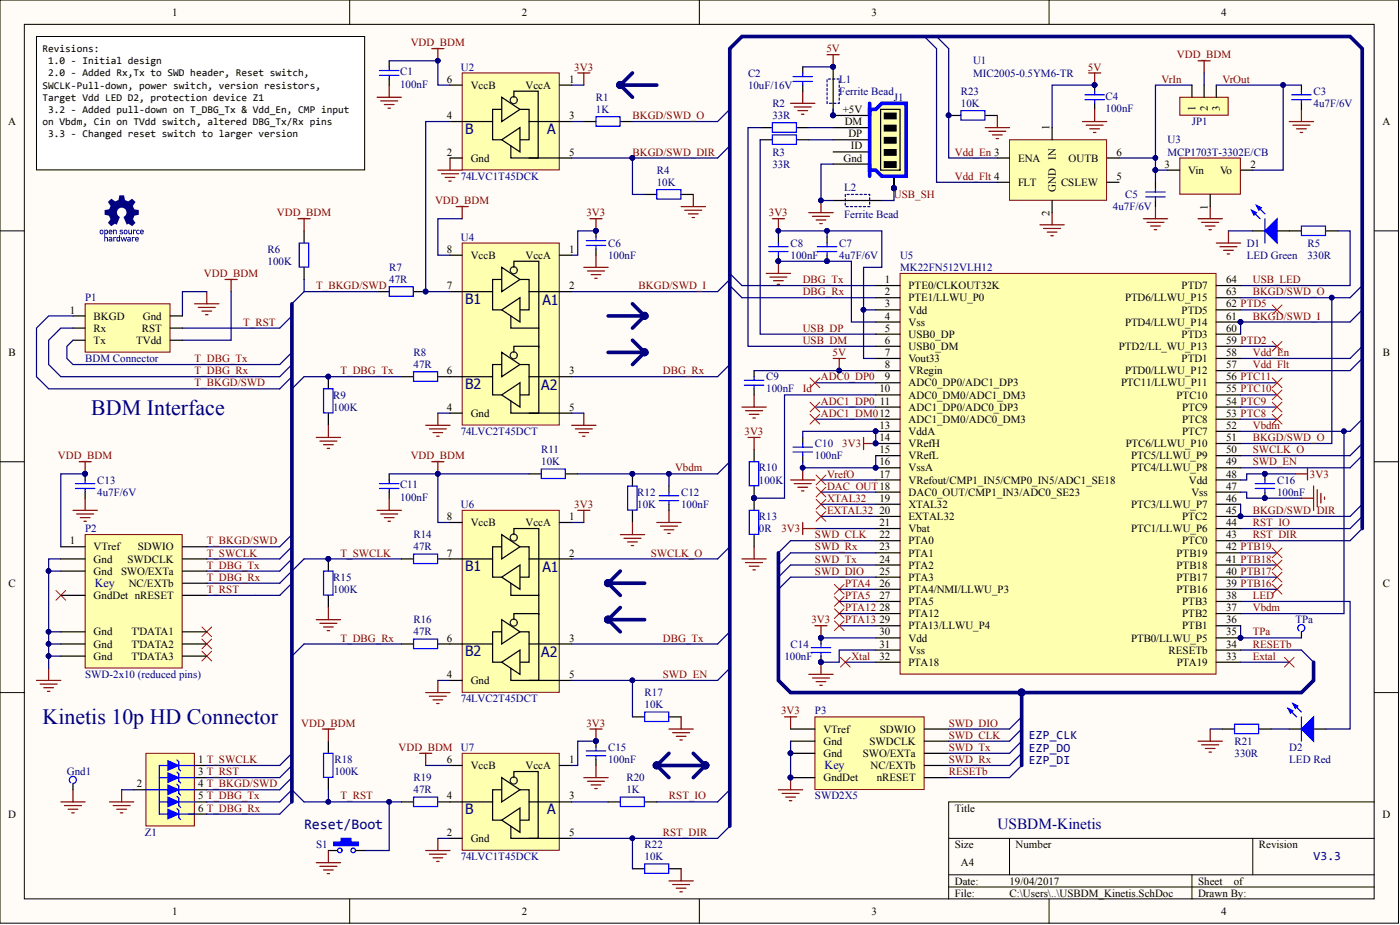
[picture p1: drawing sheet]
<svg xmlns="http://www.w3.org/2000/svg" width="292mm" height="193mm" viewBox="0 0 292 193" stroke-linecap="round" stroke-linejoin="round" font-family="sans-serif">
<defs><g id="words">
<text font-size="17" fill="#000080" x="20.8" y="53.8">O</text>
<g font-size="4.6" fill="#000080">
<text x="19" y="86.5">BDM Interface</text>
<text x="8.9" y="151.1">Kinetis 10p HD Connector</text>
</g>
<text font-size="3.2" fill="#000080" x="208.1" y="173">USBDM-Kinetis</text>
<g font-size="3" fill="#000080">
<text x="97.1" y="27.9">B</text>
<text x="114.2" y="27.9">A</text>
<text x="97.1" y="63.4">B1</text>
<text x="113.2" y="63.5">A1</text>
<text x="97.1" y="81.2">B2</text>
<text x="112.9" y="81.3">A2</text>
<text x="97.1" y="119.2">B1</text>
<text x="113.2" y="119.3">A1</text>
<text x="97.1" y="136.9">B2</text>
<text x="112.9" y="137">A2</text>
<text x="63.4" y="172.9">Reset/Boot</text>
<text x="97.1" y="169.9">B</text>
<text x="114.2" y="169.9">A</text>
</g>
<g font-size="2.6" fill="#000080">
<text x="214.7" y="154.2">EZP_CLK</text>
<text x="214.7" y="159.3">EZP_DI</text>
<text x="214.7" y="156.8">EZP_DO</text>
<text x="274.1" y="179.3">V3.3</text>
</g>
<g font-size="2.5" fill="#000080">
<text x="19.8" y="122.4">Key</text>
<text x="172.1" y="160.4">Key</text>
</g>
<g font-size="2.3">
<text x="35.9" y="3.3">1</text>
<text x="108.9" y="3.3">2</text>
<text x="181.8" y="3.3">3</text>
<text x="254.8" y="3.3">4</text>
<text x="93.3" y="17.2">6</text>
<text x="118.8" y="17.2">1</text>
<text x="98.2" y="18.5">VccB</text>
<text x="109.6" y="18.5">VccA</text>
<text x="175.8" y="23.6">+5V</text>
<text x="249.5" y="23.2" transform="rotate(-90 249.5 23.2)">1</text>
<text x="252" y="23.2" transform="rotate(-90 252 23.2)">2</text>
<text x="254.5" y="23.2" transform="rotate(-90 254.5 23.2)">3</text>
<text x="1.7" y="26.1">A</text>
<text x="93.3" y="24.8">4</text>
<text x="118.8" y="24.8">3</text>
<text x="176.2" y="26.1">DM</text>
<text x="177" y="28.7">DP</text>
<text x="219" y="27.1" transform="rotate(-90 219 27.1)">1</text>
<text x="288.5" y="26.1">A</text>
<text x="93.3" y="32.5">2</text>
<text x="98.2" y="33.7">Gnd</text>
<text x="118.8" y="32.5">5</text>
<text x="176" y="33.7">Gnd</text>
<text x="177.5" y="31.2">ID</text>
<text x="212.4" y="33.7">ENA</text>
<text x="220.3" y="33.3" transform="rotate(-90 220.3 33.3)">IN</text>
<text x="222.9" y="33.7">OUTB</text>
<text x="233" y="32.5">6</text>
<text x="243" y="35">3</text>
<text x="260.9" y="35">2</text>
<text x="212.4" y="38.8">FLT</text>
<text x="220.3" y="40.1" transform="rotate(-90 220.3 40.1)">GND</text>
<text x="221.4" y="38.8">CSLEW</text>
<text x="233" y="37.5">5</text>
<text x="247.9" y="36.3">Vin</text>
<text x="254.6" y="36.3">Vo</text>
<text x="219" y="45" transform="rotate(-90 219 45)">2</text>
<text x="252" y="43.7" transform="rotate(-90 252 43.7)">1</text>
<text x="93.3" y="52.7">8</text>
<text x="98.2" y="54">VccB</text>
<text x="109.6" y="54">VccA</text>
<text x="118.8" y="52.7">1</text>
<text x="184.6" y="59.1">1</text>
<text x="255.8" y="59.1">64</text>
<text x="14.6" y="65.4">1</text>
<text x="93.3" y="60.3">7</text>
<text x="118.8" y="60.3">2</text>
<text x="184.6" y="61.6">2</text>
<text x="184.6" y="64.1">3</text>
<text x="189.6" y="60.3">PTE0/CLKOUT32K</text>
<text x="189.6" y="62.9">PTE1/LLWU_P0</text>
<text x="189.6" y="65.4">Vdd</text>
<text x="234.7" y="62.9">PTD6/LLWU_P15</text>
<text x="246.5" y="65.4">PTD5</text>
<text x="246.5" y="60.3">PTD7</text>
<text x="255.8" y="64.1">62 PTD5</text>
<text x="255.8" y="61.6">63</text>
<text x="19.5" y="66.7">BKGD</text>
<text x="19.5" y="69.2">Rx</text>
<text x="19.5" y="71.7">Tx</text>
<text x="28.4" y="71.7">TVdd</text>
<text x="29.6" y="69.2">RST</text>
<text x="29.8" y="66.7">Gnd</text>
<text x="184.6" y="66.7">4</text>
<text x="184.6" y="69.2">5</text>
<text x="184.6" y="71.7">6</text>
<text x="189.6" y="67.9">Vss</text>
<text x="189.6" y="70.5">USB0_DP</text>
<text x="234.7" y="67.9">PTD4/LLWU_P14</text>
<text x="246.5" y="70.5">PTD3</text>
<text x="255.8" y="71.7">59 PTD2</text>
<text x="255.8" y="69.2">60</text>
<text x="255.8" y="66.7">61</text>
<text x="1.8" y="74.3">B</text>
<text x="184.6" y="74.3">7</text>
<text x="184.6" y="76.8">8</text>
<text x="189.6" y="73">USB0_DM</text>
<text x="189.6" y="75.5">Vout33</text>
<text x="233.4" y="73">PTD2/LL_WU_P13</text>
<text x="246.5" y="75.5">PTD1</text>
<text x="255.8" y="76.8">57</text>
<text x="255.8" y="74.3">58</text>
<text x="288.5" y="74.3">B</text>
<text x="93.3" y="78.1">6</text>
<text x="118.8" y="78.1">3</text>
<text x="183.5" y="81.9">10</text>
<text x="184.6" y="79.3">9</text>
<text x="189.6" y="78.1">VRegin</text>
<text x="189.6" y="80.6">ADC0_DP0/ADC1_DP3</text>
<text x="189.6" y="83.1">ADC0_DM0/ADC1_DM3</text>
<text x="233.9" y="80.6">PTC11/LLWU_P11</text>
<text x="234.7" y="78.1">PTD0/LLWU_P12</text>
<text x="245.5" y="83.1">PTC10</text>
<text x="255.8" y="81.9">55 PTC10</text>
<text x="255.8" y="79.3">56 PTC11</text>
<text x="93.3" y="85.7">4</text>
<text x="98.2" y="86.9">Gnd</text>
<text x="118.8" y="85.7">5</text>
<text x="183.5" y="89.5">13</text>
<text x="183.6" y="84.4">11</text>
<text x="189.6" y="85.7">ADC1_DP0/ADC0_DP3</text>
<text x="189.6" y="88.2">ADC1_DM0/ADC0_DM3</text>
<text x="246.7" y="88.2">PTC8</text>
<text x="246.7" y="85.7">PTC9</text>
<text x="255.8" y="89.5">52</text>
<text x="255.8" y="86.9">53 PTC8</text>
<text x="255.8" y="84.4">54 PTC9</text>
<text x="183.5" y="92">14</text>
<text x="183.5" y="94.6">15</text>
<text x="189.6" y="90.7">VddA</text>
<text x="189.6" y="93.3">VRefH</text>
<text x="189.6" y="95.8">VRefL</text>
<text x="234.9" y="93.3">PTC6/LLWU_P10</text>
<text x="236" y="95.8">PTC5/LLWU_P9</text>
<text x="246.7" y="90.7">PTC7</text>
<text x="255.8" y="94.6">50</text>
<text x="255.8" y="92">51</text>
<text x="183.5" y="97.1">16</text>
<text x="183.5" y="99.6">17</text>
<text x="189.6" y="98.4">VssA</text>
<text x="189.6" y="100.9">VRefout/CMP1_IN5/CMP0_IN5/ADC1_SE18</text>
<text x="236" y="98.4">PTC4/LLWU_P8</text>
<text x="248.1" y="100.9">Vdd</text>
<text x="255.8" y="99.6">48</text>
<text x="255.8" y="97.1">49</text>
<text x="183.5" y="104.7">19</text>
<text x="183.5" y="107.2">20</text>
<text x="189.6" y="103.4">DAC0_OUT/CMP1_IN3/ADC0_SE23</text>
<text x="189.6" y="106">XTAL32</text>
<text x="236" y="106">PTC3/LLWU_P7</text>
<text x="248.6" y="103.4">Vss</text>
<text x="255.8" y="107.2">45</text>
<text x="255.8" y="104.7">46</text>
<text x="255.8" y="102.2">47</text>
<text x="14.6" y="113.6">1</text>
<text x="93.3" y="108.5">8</text>
<text x="98.2" y="109.8">VccB</text>
<text x="109.6" y="109.8">VccA</text>
<text x="118.8" y="108.5">1</text>
<text x="183.5" y="109.8">21</text>
<text x="183.5" y="112.3">22</text>
<text x="189.6" y="108.5">EXTAL32</text>
<text x="189.6" y="111">Vbat</text>
<text x="189.6" y="113.6">PTA0</text>
<text x="236" y="111">PTC1/LLWU_P6</text>
<text x="246.7" y="113.6">PTC0</text>
<text x="246.7" y="108.5">PTC2</text>
<text x="255.8" y="112.3">43</text>
<text x="255.8" y="109.8">44</text>
<text x="19.5" y="114.8">VTref</text>
<text x="19.5" y="117.4">Gnd</text>
<text x="19.5" y="119.9">Gnd</text>
<text x="25.3" y="119.9">SWO/EXTa</text>
<text x="26.6" y="117.4">SWDCLK</text>
<text x="28.8" y="114.8">SDWIO</text>
<text x="93.3" y="116.1">7</text>
<text x="118.8" y="116.1">2</text>
<text x="183.5" y="114.8">23</text>
<text x="183.5" y="117.4">24</text>
<text x="183.5" y="119.9">25</text>
<text x="189.6" y="116.1">PTA1</text>
<text x="189.6" y="118.6">PTA2</text>
<text x="245.5" y="118.6">PTB18</text>
<text x="245.5" y="116.1">PTB19</text>
<text x="255.8" y="119.9">40 PTB17</text>
<text x="255.8" y="117.4">41 PTB18</text>
<text x="255.8" y="114.8">42 PTB19</text>
<text x="1.8" y="122.4">C</text>
<text x="19.5" y="125">GndDet nRESET</text>
<text x="26.9" y="122.4">NC/EXTb</text>
<text x="183.5" y="122.4">26</text>
<text x="183.5" y="125">27</text>
<text x="189.6" y="121.2">PTA3</text>
<text x="189.6" y="123.7">PTA4/NMI/LLWU_P3</text>
<text x="245.5" y="123.7">PTB16</text>
<text x="245.5" y="121.2">PTB17</text>
<text x="255.8" y="125">38</text>
<text x="255.8" y="122.4">39 PTB16</text>
<text x="288.5" y="122.4">C</text>
<text x="183.5" y="127.5">28</text>
<text x="183.5" y="130">29</text>
<text x="189.6" y="126.2">PTA5</text>
<text x="189.6" y="128.8">PTA12</text>
<text x="189.6" y="131.3">PTA13/LLWU_P4</text>
<text x="246.7" y="131.3">PTB1</text>
<text x="246.7" y="128.8">PTB2</text>
<text x="246.7" y="126.2">PTB3</text>
<text x="255.8" y="130">36</text>
<text x="255.8" y="127.5">37</text>
<text x="19.5" y="132.6">Gnd</text>
<text x="19.5" y="135.1">Gnd</text>
<text x="19.5" y="137.6">Gnd</text>
<text x="27.4" y="132.6">T'DATA1</text>
<text x="27.4" y="135.1">T'DATA2</text>
<text x="27.4" y="137.6">T'DATA3</text>
<text x="93.3" y="133.8">6</text>
<text x="118.8" y="133.8">3</text>
<text x="183.5" y="132.6">30</text>
<text x="183.5" y="135.1">31</text>
<text x="183.5" y="137.6">32</text>
<text x="189.6" y="133.8">Vdd</text>
<text x="189.6" y="136.4">Vss</text>
<text x="236" y="133.8">PTB0/LLWU_P5</text>
<text x="243.8" y="136.4">RESETb</text>
<text x="255.8" y="137.6">33</text>
<text x="255.8" y="135.1">34</text>
<text x="255.8" y="132.6">35</text>
<text x="93.3" y="141.4">4</text>
<text x="98.2" y="142.7">Gnd</text>
<text x="118.8" y="141.4">5</text>
<text x="189.6" y="138.9">PTA18</text>
<text x="245.6" y="138.9">PTA19</text>
<text x="171.8" y="152.8">VTref</text>
<text x="171.8" y="155.4">Gnd</text>
<text x="181.4" y="155.4">SWDCLK</text>
<text x="183.6" y="152.8">SDWIO</text>
<text x="41.4" y="159.2">1 T_SWCLK</text>
<text x="41.4" y="161.7">3 T_RST</text>
<text x="93.3" y="159.2">6</text>
<text x="98.2" y="160.5">VccB</text>
<text x="109.6" y="160.5">VccA</text>
<text x="118.8" y="159.2">1</text>
<text x="171.8" y="157.9">Gnd</text>
<text x="180" y="157.9">SWO/EXTa</text>
<text x="181.7" y="160.5">NC/EXTb</text>
<text x="28.5" y="164.3">2</text>
<text x="41.4" y="164.3">4 T_BKGD/SWD</text>
<text x="41.4" y="166.8">5 T_DBG_Tx</text>
<text x="93.3" y="166.8">4</text>
<text x="118.8" y="166.8">3</text>
<text x="171.8" y="163">GndDet</text>
<text x="182.9" y="163">nRESET</text>
<text x="1.7" y="170.6">D</text>
<text x="41.4" y="169.3">6 T_DBG_Rx</text>
<text x="199.2" y="169.3">Title</text>
<text x="288.5" y="170.6">D</text>
<text x="93.3" y="174.4">2</text>
<text x="98.2" y="175.7">Gnd</text>
<text x="118.8" y="174.4">5</text>
<text x="199.2" y="176.9">Size</text>
<text x="211.9" y="176.9">Number</text>
<text x="262.7" y="176.9">Revision</text>
<text x="199.2" y="184.5">Date:</text>
<text x="200.5" y="180.7">A4</text>
<text x="210.6" y="184.5">19/04/2017</text>
<text x="250" y="184.5">Sheet</text>
<text x="257.4" y="184.5">of</text>
<text x="35.9" y="190.9">1</text>
<text x="108.9" y="190.9">2</text>
<text x="181.8" y="190.9">3</text>
<text x="199.2" y="187.1">File:</text>
<text x="210.6" y="187.1">C:\Users\..\USBDM_Kinetis.SchDoc</text>
<text x="250" y="187.1">Drawn By:</text>
<text x="254.8" y="190.9">4</text>
</g>
<g font-size="2.3" fill="#800000">
<text x="85.7" y="9.6">VDD_BDM</text>
<text x="172.4" y="10.9">5V</text>
<text x="119.8" y="14.7">3V3</text>
<text x="227" y="14.7">5V</text>
<text x="242.3" y="17.2">VrIn</text>
<text x="245.6" y="12.2">VDD_BDM</text>
<text x="255" y="17.2">VrOut</text>
<text x="132" y="24.8">BKGD/SWD_O</text>
<text x="132" y="32.5">BKGD/SWD_DIR</text>
<text x="199.2" y="32.5">Vdd_En 3</text>
<text x="186.5" y="41.3">USB_SH</text>
<text x="199.2" y="37.5">Vdd_Flt 4</text>
<text x="57.8" y="45.1">VDD_BDM</text>
<text x="90.8" y="42.6">VDD_BDM</text>
<text x="122.4" y="45.1">3V3</text>
<text x="160.4" y="45.1">3V3</text>
<text x="42.5" y="57.8">VDD_BDM</text>
<text x="167.5" y="59.1">DBG_Tx</text>
<text x="261.4" y="59.1">USB_LED</text>
<text x="66" y="60.3">T_BKGD/SWD</text>
<text x="133.2" y="60.3">BKGD/SWD_I</text>
<text x="167.5" y="61.6">DBG_Rx</text>
<text x="261.4" y="61.6">BKGD/SWD_O</text>
<text x="50.8" y="67.9">T_RST</text>
<text x="167.5" y="71.7">USB_DM</text>
<text x="167.5" y="69.2">USB_DP</text>
<text x="261.4" y="66.7">BKGD/SWD_I</text>
<text x="40.6" y="75.5">T_DBG_Tx</text>
<text x="173.7" y="74.3">5V</text>
<text x="261.4" y="74.3">Vdd_En</text>
<text x="261.4" y="76.8">Vdd_Flt</text>
<text x="40.6" y="80.6">T_BKGD/SWD</text>
<text x="40.6" y="78.1">T_DBG_Rx</text>
<text x="71.1" y="78.1">T_DBG_Tx</text>
<text x="138.3" y="78.1">DBG_Rx</text>
<text x="167.5" y="81.9">Id</text>
<text x="171.3" y="79.3">ADC0_DP0</text>
<text x="171.3" y="84.4">ADC1_DP0</text>
<text x="171.3" y="86.9">ADC1_DM012</text>
<text x="261.4" y="89.5">Vbdm</text>
<text x="12.1" y="95.8">VDD_BDM</text>
<text x="85.7" y="95.8">VDD_BDM</text>
<text x="155.3" y="90.7">3V3</text>
<text x="175.7" y="93.3">3V3</text>
<text x="261.4" y="94.6">SWCLK_O</text>
<text x="261.4" y="92">BKGD/SWD_O</text>
<text x="140.8" y="98.4">Vbdm</text>
<text x="172.6" y="99.6">VrefO</text>
<text x="261.4" y="97.1">SWD_EN</text>
<text x="273.3" y="99.6">3V3</text>
<text x="119.8" y="106">3V3</text>
<text x="172.6" y="104.7">XTAL32</text>
<text x="172.6" y="107.2">EXTAL32</text>
<text x="172.6" y="102.2">DAC_OUT18</text>
<text x="261.4" y="107.2">BKGD/SWD_DIR</text>
<text x="43.1" y="113.6">T_BKGD/SWD</text>
<text x="163" y="111">3V3</text>
<text x="170" y="112.3">SWD_CLK</text>
<text x="261.4" y="112.3">RST_DIR</text>
<text x="261.4" y="109.8">RST_IO</text>
<text x="43.1" y="116.1">T_SWCLK</text>
<text x="43.1" y="118.6">T_DBG_Tx</text>
<text x="71.1" y="116.1">T_SWCLK</text>
<text x="135.8" y="116.1">SWCLK_O</text>
<text x="170" y="119.9">SWD_DIO</text>
<text x="170" y="114.8">SWD_Rx</text>
<text x="170" y="117.4">SWD_Tx</text>
<text x="43.1" y="123.7">T_RST</text>
<text x="43.1" y="121.2">T_DBG_Rx</text>
<text x="176.4" y="122.4">PTA4</text>
<text x="176.4" y="125">PTA5</text>
<text x="261.4" y="125">LED</text>
<text x="169.3" y="130">3V3</text>
<text x="176.4" y="127.5">PTA12</text>
<text x="176.4" y="130">PTA13</text>
<text x="261.4" y="127.5">Vbdm</text>
<text x="71.1" y="133.8">T_DBG_Rx</text>
<text x="138.3" y="133.8">DBG_Tx</text>
<text x="177.6" y="137.6">Xtal</text>
<text x="261.4" y="137.6">Extal</text>
<text x="261.4" y="135.1">RESETb</text>
<text x="261.4" y="132.6">TPa</text>
<text x="138.3" y="141.4">SWD_EN</text>
<text x="163" y="149">3V3</text>
<text x="62.9" y="151.6">VDD_BDM</text>
<text x="122.4" y="151.6">3V3</text>
<text x="197.9" y="151.6">SWD_DIO</text>
<text x="197.9" y="154.1">SWD_CLK</text>
<text x="83.2" y="156.6">VDD_BDM</text>
<text x="197.9" y="161.7">RESETb</text>
<text x="197.9" y="159.2">SWD_Rx</text>
<text x="197.9" y="156.6">SWD_Tx</text>
<text x="71.1" y="166.8">T_RST</text>
<text x="139.6" y="166.8">RST_IO</text>
<text x="138.3" y="174.4">RST_DIR</text>
</g>
<g font-size="2.3" fill="#000080">
<text x="83.5" y="15.7">C1</text>
<text x="96.2" y="14.7">U2</text>
<text x="156.1" y="16">C2</text>
<text x="175.1" y="17.2">L1</text>
<text x="203" y="13.4">U1</text>
<text x="203" y="16">MIC2005-0.5YM6-TR</text>
<text x="83.5" y="18.3">100nF</text>
<text x="124.3" y="23.6">1K</text>
<text x="124.3" y="21">R1</text>
<text x="156.1" y="18.5">10uF/16V</text>
<text x="161.1" y="22.3">R2</text>
<text x="175.1" y="19.8">Ferrite Bead</text>
<text x="186.5" y="21">J1</text>
<text x="200.5" y="22.3">10K</text>
<text x="200.5" y="19.8">R23</text>
<text x="230.7" y="23.3">100nF</text>
<text x="230.7" y="20.8">C4</text>
<text x="274.1" y="22.3">4u7F/6V</text>
<text x="274.1" y="19.8">C3</text>
<text x="161.1" y="24.8">33R</text>
<text x="243.6" y="29.9">U3</text>
<text x="248.7" y="26.1">JP1</text>
<text x="161.1" y="35">33R</text>
<text x="161.1" y="32.5">R3</text>
<text x="243.6" y="32.5">MCP1703T-3302E/CB</text>
<text x="96.2" y="37.5">74LVC1T45DCK</text>
<text x="137" y="38.8">10K</text>
<text x="137" y="36.3">R4</text>
<text x="176.1" y="39.8">L2</text>
<text x="234.7" y="41.3">C5</text>
<text x="176.1" y="45.4">Ferrite Bead</text>
<text x="232.2" y="43.9">4u7F/6V</text>
<text x="55.8" y="52.7">R6</text>
<text x="96.2" y="50.2">U4</text>
<text x="126.9" y="54">100nF</text>
<text x="126.9" y="51.5">C6</text>
<text x="164.9" y="54">100nF</text>
<text x="164.9" y="51.5">C8</text>
<text x="175.1" y="54">4u7F/6V</text>
<text x="175.1" y="51.5">C7</text>
<text x="187.8" y="54">U5</text>
<text x="260.1" y="51.5">D1</text>
<text x="260.1" y="54">LED Green</text>
<text x="272.8" y="54">330R</text>
<text x="272.8" y="51.5">R5</text>
<text x="55.8" y="55.3">100K</text>
<text x="81.2" y="59.1">47R</text>
<text x="81.2" y="56.5">R7</text>
<text x="187.8" y="56.5">MK22FN512VLH12</text>
<text x="17.8" y="62.9">P1</text>
<text x="17.8" y="75.5">BDM Connector</text>
<text x="86.3" y="76.8">47R</text>
<text x="86.3" y="74.3">R8</text>
<text x="69.5" y="83.1">R9</text>
<text x="159.9" y="81.9">100nF</text>
<text x="159.9" y="79.3">C9</text>
<text x="69.5" y="85.7">100K</text>
<text x="96.2" y="90.7">74LVC2T45DCT</text>
<text x="112.9" y="94.6">R11</text>
<text x="170" y="95.8">100nF</text>
<text x="170" y="93.3">C10</text>
<text x="20.3" y="100.9">C13</text>
<text x="83.5" y="101.9">C11</text>
<text x="112.9" y="97.1">10K</text>
<text x="158.4" y="100.9">100K</text>
<text x="158.4" y="98.4">R10</text>
<text x="266.5" y="100.9">C16</text>
<text x="20.3" y="103.4">4u7F/6V</text>
<text x="83.5" y="104.4">100nF</text>
<text x="96.2" y="106">U6</text>
<text x="133" y="106">10K</text>
<text x="133" y="103.4">R12</text>
<text x="142.1" y="106">100nF</text>
<text x="142.1" y="103.4">C12</text>
<text x="266.5" y="103.4">100nF</text>
<text x="17.8" y="111">P2</text>
<text x="86.3" y="112.3">R14</text>
<text x="158.4" y="111">0R</text>
<text x="158.4" y="108.5">R13</text>
<text x="86.3" y="114.8">47R</text>
<text x="69.5" y="123.7">100K</text>
<text x="69.5" y="121.2">R15</text>
<text x="86.3" y="130">R16</text>
<text x="270.3" y="130">TPa</text>
<text x="86.3" y="132.6">47R</text>
<text x="163.7" y="137.6">100nF</text>
<text x="164.9" y="135.1">C14</text>
<text x="17.8" y="141.4">SWD-2x10 (reduced pins)</text>
<text x="96.2" y="146.5">74LVC2T45DCT</text>
<text x="134.5" y="147.8">10K</text>
<text x="134.5" y="145.2">R17</text>
<text x="170" y="149">P3</text>
<text x="257.6" y="155.4">R21</text>
<text x="14" y="161.7">Gnd1</text>
<text x="69.8" y="161.7">100K</text>
<text x="69.8" y="159.2">R18</text>
<text x="96.2" y="156.6">U7</text>
<text x="126.9" y="159.2">100nF</text>
<text x="126.9" y="156.6">C15</text>
<text x="257.6" y="157.9">330R</text>
<text x="269" y="156.6">D2</text>
<text x="269" y="159.2">LED Red</text>
<text x="86.3" y="165.5">47R</text>
<text x="86.3" y="163">R19</text>
<text x="130.7" y="165.5">1K</text>
<text x="130.7" y="163">R20</text>
<text x="170" y="166.8">SWD2X5</text>
<text x="30.2" y="174.4">Z1</text>
<text x="66" y="176.9">S1</text>
<text x="96.2" y="179.5">74LVC1T45DCK</text>
<text x="134.5" y="179.5">10K</text>
<text x="134.5" y="176.9">R22</text>
</g>
<g font-size="2.2">
<text x="8.9" y="10.9">Revisions:</text>
<text x="10.1" y="13.4">1.0 - Initial design</text>
<text x="10.1" y="15.9">2.0 - Added Rx,Tx to SWD header, Reset switch,</text>
<text x="8.9" y="18.5">SWCLK-Pull-down, power switch, version resistors,</text>
<text x="8.9" y="21">Target Vdd LED D2, protection device Z1</text>
<text x="10.1" y="23.5">3.2 - Added pull-down on T_DBG_Tx &amp; Vdd_En, CMP input</text>
<text x="8.9" y="26.1">on Vbdm, Cin on TVdd switch, altered DBG_Tx/Rx pins</text>
<text x="10.1" y="28.6">3.3 - Changed reset switch to larger version</text>
</g>
</g></defs>
<g fill="#fffcf8" stroke="#000" stroke-width=".21">
<path d="M0 0h291.8v192.6h-291.8z"/>
<path d="M5.1 5.1h281.6v182.4h-281.6z"/>
</g>
<g fill="none" stroke="#000" stroke-width=".21">
<path d="M73 0v5.1M145.9 0v5.1M218.9 0v5.1M0 48.2h5.1M286.8 48.2h5M0 96.3h5.1M286.8 96.3h5M0 144.5h5.1M286.8 144.5h5M197.9 174.9h88.9M210.6 174.9v7.6M261.4 174.9v7.6"/>
<path d="M286.8 167.3h-88.9v20.3M73 187.6v5M145.9 187.6v5M197.9 182.5h88.9M197.9 185h88.9M218.9 187.6v5M248.7 182.5v5.1"/>
</g>
<path d="M173.8 26.6h7.6M173.8 29.2h7.6M173.8 31.7h7.6M186.5 36.8v2.5" fill="none" stroke="#000" stroke-width=".25"/>
<circle cx="186.5" cy="39.3" r=".48" fill="#000080" stroke="#000080" stroke-width=".21"/>
<path d="M181.4 22.8h1.3l1.3-1.2h5.1v15.2h-5.1l-1.3-1.3h-1.3z" fill-rule="evenodd" fill="#ffffb0"/>
<path d="M181.4 22.8h1.3l1.3-1.2h5.1v15.2h-5.1l-1.3-1.3h-1.3zM181.4 21.6v2.5M181.4 34.2v2.6" fill="none" stroke="#00f" stroke-width=".76"/>
<g fill="none" stroke="#000" stroke-width=".25">
<path d="M121.8 25.4h2.5M129.4 25.4h2.6M158.6 26.6h2.5M158.6 29.2h2.5M166.2 26.6h2.6M166.2 29.2h2.6M173.8 24.1h7.6M173.8 34.2h7.6M183.7 22.8h4.1v12.7h-4.1zM63.4 48.2v2.5M63.4 55.8v2.5M124.3 48.2v1.2"/>
<path d="M124.3 52v1.2M134.5 40.6h2.5M142.1 40.6h2.5M162.4 49.4v1.3M162.4 53.2v1.3M269 48.2h2.5M276.6 48.2h2.5M78.7 60.8h2.5M86.3 60.8h2.5M167.5 91.3v1.2M167.5 95.1v1.2M68.5 116.6v2.5"/>
<path d="M83.7 116.6h2.6M91.4 116.6h2.5M68.5 124.2v2.5M83.7 134.3h2.6M91.4 134.3h2.5M171.3 133.1v1.2M171.3 136.9v1.2M68.5 154.6v2.6M132 149.6h2.5M139.6 149.6h2.5M68.5 162.2v2.6M83.7 167.3h2.6"/>
<path d="M91.4 167.3h2.5"/>
</g>
<g fill="#000080" stroke="#000080" stroke-width=".21">
<circle cx="173.8" cy="24.1" r=".48"/>
<circle cx="186.5" cy="39.3" r=".48"/>
<circle cx="173.8" cy="13.9" r=".48"/>
<circle cx="175.1" cy="77.3" r=".48"/>
<circle cx="171.3" cy="41.8" r=".48"/>
<circle cx="171.3" cy="138.1" r=".48"/>
<circle cx="171.3" cy="133.1" r=".48"/>
<circle cx="124.3" cy="48.1" r=".48"/>
<circle cx="162.4" cy="54.5" r=".48"/>
<circle cx="17.7" cy="98.8" r=".48"/>
<circle cx="10.1" cy="119.1" r=".48"/>
<circle cx="10.1" cy="131.8" r=".48"/>
<circle cx="10.1" cy="134.3" r=".48"/>
<circle cx="10.1" cy="136.9" r=".48"/>
<circle cx="88.8" cy="60.8" r=".48"/>
<circle cx="68.5" cy="116.6" r=".48"/>
<circle cx="91.3" cy="12.7" r=".48"/>
<circle cx="91.3" cy="98.8" r=".48"/>
<circle cx="131.9" cy="32.9" r=".48"/>
<circle cx="277.9" cy="62.1" r=".48"/>
<circle cx="164.9" cy="162.2" r=".48"/>
<circle cx="124.3" cy="154.6" r=".48"/>
</g>
<path d="M184.5 23.6h2.5v1.2h-2.5zM184.5 26.1h2.5v1.2h-2.5zM184.5 28.7h2.5v1.2h-2.5zM184.5 31.2h2.5v1.2h-2.5zM184.5 33.7h2.5v1.2h-2.5z" fill="#000" stroke="#000" stroke-width=".21"/>
<g fill="none" stroke="#800000" stroke-width=".25">
<path d="M90.1 10.1h2.5M91.4 10.1v2.6M120.5 15.2h2.6M121.8 15.2v2.6M167.5 19v2.6M172.6 11.4h2.5M173.8 11.4v2.6M91.4 35.5h5M92.1 36.3h3.6M92.9 37h2M93.6 37.8h.5M93.9 33v2.5"/>
<path d="M164.9 21.6h5.1M165.7 22.3h3.6M166.5 23.1h2M167.2 23.8h.5M46.9 58.3h2.6M48.2 58.3v2.5M62.2 45.6h2.5M63.4 45.6v2.6M142.1 43.1h5.1M142.9 43.9h3.5M143.6 44.6h2.1M144.4 45.4h.5"/>
<path d="M144.6 40.6v2.5M159.9 57h5M160.6 57.8h3.6M161.4 58.6h2M162.2 59.3h.5M162.4 54.5v2.5M168.8 44.4h5M169.5 45.1h3.6M170.3 45.9h2M171 46.6h.5M171.3 41.8v2.6M253.8 50.7h5"/>
<path d="M254.5 51.5h3.6M255.3 52.2h2M256.1 53h.5M256.3 48.2v2.5M40.6 63.4h5.1M41.4 64.1h3.5M42.1 64.9h2.1M42.9 65.7h.5M43.1 60.8v2.6M173.8 74.8h2.6M175.1 74.8v2.5M16.5 96.3h2.5"/>
<path d="M17.8 96.3v2.6M90.1 96.3h2.5M91.4 96.3v2.6M15.2 106.5h5.1M16 107.2h3.5M16.7 108h2.1M17.5 108.7h.5M17.8 103.9v2.6M120.5 106.5h2.6M121.8 106.5v2.5M10.2 139.4v2.5M7.6 141.9h5.1"/>
<path d="M8.4 142.7h3.5M9.1 143.5h2.1M9.9 144.2h.5M67.2 152.1h2.6M68.5 152.1v2.5M87.6 157.2h2.5M88.8 157.2v2.5M88.8 144.5h5.1M89.6 145.2h3.5M90.3 146h2.1M91.1 146.8h.5M91.4 141.9v2.6"/>
<path d="M123.1 152.1h2.5M124.3 152.1v2.5M139.6 152.1h5M140.3 152.8h3.6M141.1 153.6h2M141.9 154.4h.5M142.1 149.6v2.5M88.8 177.4h5.1M89.6 178.2h3.5M90.3 179h2.1M91.1 179.7h.5M91.4 174.9v2.5"/>
<path d="M162.4 164.8h5.1M163.2 165.5h3.5M163.9 166.3h2.1M164.7 167h.5M164.9 162.2v2.6"/>
</g>
<g fill="none" stroke="#00f" stroke-width=".25">
<path d="M124.3 24.3h5.1v2h-5.1zM137 39.6h5.1v1.9h-5.1zM161.1 25.6h5.1v2h-5.1zM161.1 28.1h5.1v2h-5.1zM62.4 50.7h2v5h-2zM81.2 59.8h5v2h-5zM122.3 50.2h4.1M122.3 51.2h4.1M124.3 49.4v.8M124.3 51.2v.8M160.4 51.5h4M160.4 52.5h4"/>
<path d="M162.4 50.7v.8M162.4 52.5v.7M271.5 47.2h5.1v1.9h-5.1zM165.5 93.3h4M165.5 94.3h4M167.5 92.5v.8M167.5 94.3v.8M67.5 119.1h2v5.1h-2zM86.3 115.6h5v2h-5zM86.3 133.3h5v2h-5zM169.3 135.1h4M169.3 136.1h4"/>
<path d="M171.3 134.3v.8M171.3 136.1v.8M67.5 157.2h2v5h-2zM134.5 148.5h5v2h-5zM86.3 166.3h5v2h-5z"/>
</g>
<g fill="none" stroke="#000080" stroke-width=".25">
<path d="M119.3 17.8h2.5M132 25.4h17.7M48.2 60.8v10.2h-10.1M60.9 78.6l-2.5 2.5M63.4 60.8l-2.5 2.6M277.9 62.1v30.4h-19.1M258.8 95.1h22.9M258.8 97.6h22.9M10.2 119.1h2.5M60.9 114.1l-2.5 2.5h-15.3M60.9 111.5l-2.5 2.6h-15.3M60.9 116.6l-2.5 2.5h-15.3"/>
<path d="M63.4 116.6l-5 5.1h-15.3M119.3 116.6h30.4M119.3 109h2.5M164.9 112.8h17.8M10.2 131.8h2.5M10.2 134.3h2.5M10.2 136.9h2.5M60.9 121.7l-2.5 2.5M83.7 134.3h-20.3l-2.5 2.6M164.9 120.4h17.8M258.8 135.6h12.7M88.8 159.7h5.1"/>
<path d="M91.4 141.9h2.5M91.4 174.9h2.5"/>
</g>
<path d="M11.7 123.2l2 2M13.7 123.2l-2 2M42.1 135.9l2.1 2M42.1 133.3l2.1 2.1M42.1 130.8l2.1 2M44.2 135.9l-2.1 2M44.2 133.3l-2.1 2.1M44.2 130.8l-2.1 2" fill="none" stroke="#f00" stroke-width=".21"/>
<path d="M96.4 15.2h20.3v20.2h-20.3z" fill="#ffffb0" stroke="#800000" stroke-width=".21"/>
<path d="M93.9 17.8h2.5M116.7 17.8h2.6M93.9 33h2.5M93.9 25.4h2.5M104.7 22.8h-1.9v6.4h1.9M108.5 22.8h1.9v6.4h-1.9M116.7 33h2.6M116.7 25.4h2.6" fill="none" stroke="#000" stroke-width=".25"/>
<path d="M104.7 20.3l3.8 2.5-3.8 2.6z" fill="#ffffb0"/>
<path d="M104.7 20.3l3.8 2.5-3.8 2.6z" fill="none" stroke="#000" stroke-width=".25"/>
<path d="M104.7 29.2l3.8-2.6v5.1z" fill="#ffffb0"/>
<path d="M96.4 25.4h6.4M104.7 29.2l3.8-2.6v5.1zM110.4 25.4h6.3" fill="none" stroke="#000" stroke-width=".25"/>
<circle cx="107.2" cy="20.9" r=".74" fill="#ffffb0" stroke="#002e26" stroke-width=".25"/>
<path d="M107.2 20.3v-1.3h5.1v14h-5.7v-2.6M110.4 33h6.3" fill="none" stroke="#000" stroke-width=".25"/>
<path d="M96.4 157.2h20.3v20.2h-20.3z" fill="#ffffb0" stroke="#800000" stroke-width=".21"/>
<path d="M93.9 159.7h2.5M116.7 159.7h2.6M93.9 174.9h2.5M93.9 167.3h2.5M104.7 164.8h-1.9v6.3h1.9M108.5 164.8h1.9v6.3h-1.9M116.7 174.9h2.6M116.7 167.3h2.6" fill="none" stroke="#000" stroke-width=".25"/>
<path d="M104.7 162.2l3.8 2.6-3.8 2.5z" fill="#ffffb0"/>
<path d="M104.7 162.2l3.8 2.6-3.8 2.5z" fill="none" stroke="#000" stroke-width=".25"/>
<path d="M104.7 171.1l3.8-2.5v5z" fill="#ffffb0"/>
<path d="M96.4 167.3h6.4M104.7 171.1l3.8-2.5v5zM110.4 167.3h6.3" fill="none" stroke="#000" stroke-width=".25"/>
<circle cx="107.2" cy="162.8" r=".74" fill="#ffffb0" stroke="#002e26" stroke-width=".25"/>
<path d="M83.7 78.6h2.6M91.4 78.6h2.5M107.2 162.2v-1.2h5.1v13.9h-5.7v-2.5M110.4 174.9h6.3" fill="none" stroke="#000" stroke-width=".25"/>
<g fill="none" stroke="#000080" stroke-width=".25">
<path d="M119.3 25.4h2.5M152.3 22.8l-2.6 2.6M152.3 30.4l-2.6 2.6M152.3 58.3l-2.6 2.5h-30.4M63.4 78.6l-2.5 2.5M152.3 76l-2.6 2.6h-30.4M91.4 86.2h2.5M119.3 86.2h2.5M152.3 114.1l-2.6 2.5M152.3 131.8l-2.6 2.5h-30.4M152.3 139.4l-2.6 2.5M60.9 164.8l2.5 2.5"/>
<path d="M68.5 164.8v2.5M152.3 164.8l-2.6 2.5M152.3 172.4l-2.6 2.5"/>
</g>
<g fill="none" stroke="#800000" stroke-width=".25">
<path d="M95.2 43.1h2.5M96.4 43.1v2.5M123.1 45.6h2.5M124.3 45.6v2.6M88.8 88.7h5.1M89.6 89.5h3.5M90.3 90.2h2.1M91.1 91h.5M91.4 86.2v2.5M119.3 88.7h5M120 89.5h3.6M120.8 90.2h2"/>
<path d="M121.6 91h.5M121.8 86.2v2.5"/>
</g>
<g fill="#000080" stroke="#000080" stroke-width=".21">
<circle cx="124.3" cy="48.1" r=".48"/>
<circle cx="129.4" cy="17.7" r=".74"/>
<circle cx="134.5" cy="65.9" r=".74"/>
<circle cx="134.5" cy="73.5" r=".74"/>
<circle cx="126.9" cy="121.6" r=".74"/>
<circle cx="126.9" cy="129.2" r=".74"/>
<circle cx="68.5" cy="167.3" r=".48"/>
<circle cx="137" cy="159.7" r=".74"/>
<circle cx="147.2" cy="159.7" r=".74"/>
</g>
<path d="M86.3 77.6h5v1.9h-5z" fill="none" stroke="#00f" stroke-width=".25"/>
<g fill="none" stroke="#000080" stroke-width=".76">
<path d="M129.4 17.8l2.6 2.5M132 15.2l-2.6 2.6h7.6M60.9 63.4v103.9M132 63.4l2.5 2.5h-7.6M132 71l2.5 2.5h-7.6M134.5 65.9l-2.5 2.5M134.5 73.5l-2.5 2.5M129.4 119.1l-2.5 2.6h7.6M284.2 110.3v-100.2l-2.5-2.5h-126.9l-2.5 2.5v162.3M126.9 121.7l2.5 2.5M126.9 129.3l2.5 2.5M129.4 126.7l-2.5 2.6h7.6"/>
<path d="M137 159.7l2.6 2.5M139.6 157.2l-2.6 2.5h10.2M144.6 157.2l2.6 2.5M147.2 159.7l-2.6 2.5"/>
</g>
<path d="M96.4 50.7h20.3v38h-20.3z" fill="#ffffb0" stroke="#800000" stroke-width=".21"/>
<path d="M93.9 53.2h2.5M116.7 53.2h2.6M93.9 78.6h2.5M104.7 76h-1.9v6.4h1.9M108.5 76h1.9v6.4h-1.9M116.7 78.6h2.6M93.9 86.2h2.5M116.7 86.2h2.6" fill="none" stroke="#000" stroke-width=".25"/>
<path d="M104.7 73.5l3.8 2.5-3.8 2.6z" fill="#ffffb0"/>
<path d="M104.7 73.5l3.8 2.5-3.8 2.6z" fill="none" stroke="#000" stroke-width=".25"/>
<path d="M104.7 82.4l3.8-2.5v5z" fill="#ffffb0"/>
<path d="M96.4 78.6h6.4M110.4 78.6h6.3M104.7 82.4l3.8-2.5v5z" fill="none" stroke="#000" stroke-width=".25"/>
<circle cx="107.2" cy="74.1" r=".74" fill="#ffffb0" stroke="#002e26" stroke-width=".25"/>
<path d="M104.7 58.3h-1.9v6.3h1.9M108.5 58.3h1.9v6.3h-1.9M93.9 60.8h2.5M107.2 73.5v-1.3h5.2v14h-5.8v-2.5M116.7 60.8h2.6M110.4 86.2h6.3" fill="none" stroke="#000" stroke-width=".25"/>
<path d="M104.7 55.8l3.8 2.5-3.8 2.5z" fill="#ffffb0"/>
<path d="M104.7 55.8l3.8 2.5-3.8 2.5z" fill="none" stroke="#000" stroke-width=".25"/>
<path d="M104.7 64.6l3.8-2.5v5.1z" fill="#ffffb0"/>
<path d="M96.4 60.8h6.4M104.7 64.6l3.8-2.5v5.1zM110.4 60.8h6.3" fill="none" stroke="#000" stroke-width=".25"/>
<circle cx="107.2" cy="56.4" r=".74" fill="#ffffb0" stroke="#002e26" stroke-width=".25"/>
<path d="M107.2 55.8v-1.3h5.2v13.9h-5.8v-2.5M112.4 68.4v4.1" fill="none" stroke="#000" stroke-width=".25"/>
<path d="M96.4 106.5h20.3v37.9h-20.3z" fill="#ffffb0" stroke="#800000" stroke-width=".21"/>
<path d="M93.9 109h2.5M116.7 109h2.6M93.9 134.3h2.5M104.7 131.8h-1.9v6.3h1.9M108.5 131.8h1.9v6.3h-1.9M116.7 134.3h2.6M93.9 141.9h2.5M116.7 141.9h2.6" fill="none" stroke="#000" stroke-width=".25"/>
<path d="M104.7 129.3l3.8 2.5-3.8 2.5z" fill="#ffffb0"/>
<path d="M104.7 129.3l3.8 2.5-3.8 2.5z" fill="none" stroke="#000" stroke-width=".25"/>
<path d="M104.7 138.1l3.8-2.5v5.1z" fill="#ffffb0"/>
<path d="M96.4 134.3h6.4M104.7 138.1l3.8-2.5v5.1zM110.4 134.3h6.3" fill="none" stroke="#000" stroke-width=".25"/>
<circle cx="107.2" cy="129.9" r=".74" fill="#ffffb0" stroke="#002e26" stroke-width=".25"/>
<path d="M93.9 116.6h2.5M104.7 114.1h-1.9v6.3h1.9M108.5 114.1h1.9v6.3h-1.9M116.7 116.6h2.6M107.2 129.3v-1.3h5.2v13.9h-5.8v-2.5M110.4 141.9h6.3" fill="none" stroke="#000" stroke-width=".25"/>
<path d="M104.7 111.5l3.8 2.6-3.8 2.5z" fill="#ffffb0"/>
<path d="M104.7 111.5l3.8 2.6-3.8 2.5z" fill="none" stroke="#000" stroke-width=".25"/>
<path d="M104.7 120.4l3.8-2.5v5z" fill="#ffffb0"/>
<path d="M96.4 116.6h6.4M110.4 116.6h6.3M104.7 120.4l3.8-2.5v5z" fill="none" stroke="#000" stroke-width=".25"/>
<circle cx="107.2" cy="112.1" r=".74" fill="#ffffb0" stroke="#002e26" stroke-width=".25"/>
<g fill="none" stroke="#000" stroke-width=".25">
<path d="M81.2 12.7v1.3M81.2 16.5v1.3M157.3 77.3v1.3M81.2 98.9v1.2M110.4 98.9h2.5M118 98.9h2.5M132 98.9v2.5M157.3 81.1v1.3M81.2 102.7v1.2M107.2 111.5v-1.2h5.2v13.9h-5.8v-2.5M132 106.5v2.5M112.4 124.2v4.1"/>
<path d="M124.3 154.6v1.3M124.3 158.4v1.3M126.9 167.3h2.5M134.5 167.3h2.5M132 181.2h2.5M139.6 181.2h2.5"/>
</g>
<g fill="none" stroke="#000080" stroke-width=".25">
<path d="M81.2 12.7h10.2v5.1h2.5M132 33v7.6h2.5M96.4 45.6h-5v7.6h2.5M284.2 59.6l-2.5 2.5M15.2 71l-1.2 1.2v2.6l1.2 1.2h43.2l2.5-2.5M15.2 68.4h-2.5l-2.5 2.6v5l2.5 2.6h45.7l2.5-2.6M43.1 60.8h-5v5.1M60.9 65.9l-2.5 2.5h-20.3M258.8 64.6h7.7M258.8 74.8h22.9M258.8 77.3h22.9M284.2 64.6l-2.5 2.6h-22.9v2.5"/>
<path d="M17.8 98.9h-5.1v15.2M81.2 98.9h10.2v10.1h2.5M91.4 98.9h19M139.6 98.9v2.5M152.3 96.3l-2.6 2.6M280.4 90v38h-21.6M284.2 92.5l-2.5 2.6M284.2 95.1l-2.5 2.5M164.9 115.3h17.8M164.9 117.9h17.8M164.9 112.8l-2.5 2.5M170 110.3h12.7"/>
<path d="M284.2 107.7l-2.5 2.6h-22.9M284.2 110.3l-2.5 2.5h-22.9M284.2 105.2l-2.5 2.5M164.9 120.4l-2.5 2.5M271.5 135.6l2.6 2.5M132 141.9v7.7M119.3 167.3h7.6M132 174.9v6.3M137 167.3h12.7"/>
</g>
<path d="M265.4 63.6l2.1 2.1M267.5 63.6l-2.1 2.1M170.3 99.1l2 2M172.3 99.1l-2 2M170.3 104.2l2 2M170.3 106.7l2 2M172.3 104.2l-2 2M172.3 106.7l-2 2M174.1 121.9l2 2.1M176.1 121.9l-2 2.1" fill="none" stroke="#f00" stroke-width=".21"/>
<g fill="#000080" stroke="#000080" stroke-width=".21">
<circle cx="280.4" cy="90" r=".48"/>
<circle cx="91.3" cy="98.8" r=".48"/>
<circle cx="91.3" cy="12.7" r=".48"/>
<circle cx="258.8" cy="67.2" r=".48"/>
<circle cx="131.9" cy="98.8" r=".48"/>
<circle cx="139.5" cy="98.8" r=".48"/>
<circle cx="124.3" cy="154.6" r=".48"/>
<circle cx="131.9" cy="174.9" r=".48"/>
<circle cx="131.9" cy="141.9" r=".48"/>
<circle cx="131.9" cy="32.9" r=".48"/>
<circle cx="17.7" cy="98.8" r=".48"/>
</g>
<g fill="none" stroke="#00f" stroke-width=".25">
<path d="M79.2 14.7h4M79.2 15.7h4M81.2 14v.7M81.2 15.7v.8M155.3 79.3h4.1M157.3 78.6v.7M112.9 97.8h5.1v2h-5.1zM155.3 80.4h4.1M157.3 80.4v.7M79.2 100.9h4M79.2 101.9h4M81.2 100.1v.8"/>
<path d="M81.2 101.9v.8M130.9 101.4h2v5h-2zM122.3 156.6h4.1M122.3 157.7h4.1M124.3 155.9v.7M124.3 157.7v.7M129.4 166.3h5v2h-5zM134.5 180.2h5v2h-5z"/>
</g>
<g fill="none" stroke="#800000" stroke-width=".25">
<path d="M81.2 17.8v2.5M78.7 20.3h5M79.4 21h3.6M80.2 21.8h2M81 22.6h.5M121.8 55.8h5.1M122.6 56.5h3.5M123.3 57.3h2.1M124.1 58.1h.5M124.3 53.2v2.6M154.8 84.9h5.1M155.6 85.7h3.5"/>
<path d="M156.3 86.4h2.1M157.1 87.2h.5M157.3 82.4v2.5M78.7 106.5h5M79.4 107.2h3.6M80.2 108h2M81 108.7h.5M81.2 103.9v2.6M129.4 111.5h5.1M130.2 112.3h3.5M130.9 113.1h2.1M131.7 113.8h.5"/>
<path d="M132 109v2.5M137 109h5.1M137.8 109.8h3.5M138.6 110.5h2M139.3 111.3h.5M139.6 106.5v2.5M124.3 159.7v2.5M163.7 149.6h2.5M164.9 149.6v2.5M12.7 167.3h5.1M13.4 168.1h3.6M14.2 168.8h2"/>
<path d="M15 169.6h.5M15.2 164.8v2.5M121.8 162.2h5.1M122.6 163h3.5M123.3 163.7h2.1M124.1 164.5h.5M139.6 183.8h5M140.3 184.5h3.6M141.1 185.3h2M141.9 186h.5M142.1 181.2v2.6"/>
</g>
<path d="M170 149.6h22.8v15.1h-22.8z" fill="#ffffb0" stroke="#800000" stroke-width=".21"/>
<path d="M164.9 152.1h5.1M164.9 154.6h5.1M164.9 157.2h5.1M192.9 152.1h5M192.9 154.6h5M192.9 157.2h5M192.9 159.7h5M164.9 162.2h5.1M192.9 162.2h5" fill="none" stroke="#000" stroke-width=".25"/>
<g fill="#000080" stroke="#000080" stroke-width=".21">
<circle cx="164.9" cy="157.1" r=".48"/>
<circle cx="164.9" cy="162.2" r=".48"/>
<circle cx="213.1" cy="144.5" r=".74"/>
</g>
<path d="M164.9 154.6v7.6M213.2 149.6l-2.6 2.5h-12.7M213.2 159.7l-2.6 2.5h-12.7M213.2 152.1l-2.6 2.5h-12.7" fill="none" stroke="#000080" stroke-width=".25"/>
<path d="M213.2 144.5v15.2" fill="none" stroke="#000080" stroke-width=".76"/>
<path d="M17.8 63.4h17.7v10.1h-17.7z" fill="#ffffb0" stroke="#800000" stroke-width=".21"/>
<path d="M15.2 65.9h2.6M15.2 68.4h2.6M15.2 71h2.6M35.5 65.9h2.6M35.5 68.4h2.6M35.5 71h2.6" fill="none" stroke="#000" stroke-width=".25"/>
<path d="M164.9 115.3l-2.5 2.6M164.9 117.9l-2.5 2.5M213.2 154.6l-2.6 2.6h-12.7M213.2 157.2l-2.6 2.5h-12.7" fill="none" stroke="#000080" stroke-width=".25"/>
<path d="M7.6 7.6h68.5v27.8h-68.5z" fill="#fff" stroke="#000" stroke-width=".21"/>
<path d="M195.4 7.6l2.5 2.5M279.1 48.2h2.6v11.4h-22.9M167.5 91.3v-1.3h15.2v2.5M12.7 116.6h-2.5v22.8M63.4 116.6h20.3M43.1 124.2h15.3M81.2 167.3v10.1h-5.1" fill="none" stroke="#000080" stroke-width=".25"/>
<g fill="#000080" stroke="#000080" stroke-width=".21">
<circle cx="182.7" cy="92.5" r=".48"/>
<circle cx="182.7" cy="90" r=".48"/>
<circle cx="171.3" cy="138.1" r=".48"/>
<circle cx="171.3" cy="133.1" r=".48"/>
<circle cx="167.5" cy="97.6" r=".48"/>
<circle cx="81.2" cy="167.3" r=".48"/>
<circle cx="228.4" cy="17.7" r=".48"/>
<circle cx="162.4" cy="48.1" r=".48"/>
<circle cx="68.5" cy="116.6" r=".48"/>
<circle cx="10.1" cy="119.1" r=".48"/>
<circle cx="10.1" cy="131.8" r=".48"/>
<circle cx="10.1" cy="134.3" r=".48"/>
<circle cx="10.1" cy="136.9" r=".48"/>
</g>
<g fill="none" stroke="#800000" stroke-width=".25">
<path d="M227.1 15.2h2.6M228.4 15.2v2.6M250 12.7h2.5M251.2 12.7v2.5M269 25.4h5.1M269.8 26.1h3.5M270.5 26.9h2M271.3 27.6h.5M271.5 22.8v2.6M161.1 45.6h2.6M162.4 45.6v2.6M217 46.9h5"/>
<path d="M217.7 47.7h3.6M218.5 48.4h2M219.3 49.2h.5M219.5 44.4v2.5M238.5 45.6h5.1M239.3 46.4h3.6M240.1 47.2h2M240.8 47.9h.5M241.1 43.1v2.5M250 45.6h5M250.7 46.4h3.6M251.5 47.2h2"/>
<path d="M252.2 47.9h.6M252.5 43.1v2.5M167.5 97.6v2.5M180.2 91.3v2.5M180.2 92.5h2.5M164.9 100.1h5.1M165.7 100.9h3.6M166.5 101.6h2M167.2 102.4h.5M66 129.3h5.1M66.7 130h3.6M67.5 130.8h2"/>
<path d="M68.3 131.6h.5M68.5 126.7v2.6M170 130.5h2.6M171.3 130.5v2.6M171.3 138.1v2.6M168.8 140.7h5M169.5 141.4h3.6M170.3 142.2h2M171 143h.5M66 180h5.1M68.5 177.4v2.6M66.7 180.7h3.6"/>
<path d="M67.5 181.5h2M68.3 182.2h.5"/>
</g>
<path d="M17.8 111.5h20.2v27.9h-20.2z" fill="#ffffb0" stroke="#800000" stroke-width=".21"/>
<g fill="none" stroke="#000" stroke-width=".25">
<path d="M167.5 14v1.2M167.5 17.8v1.2M173.8 14v10.1M173.8 41.8h10.2M12.7 114.1h5.1M12.7 116.6h5.1M12.7 119.1h5.1M38.1 114.1h5M38.1 116.6h5M38.1 119.1h5M12.7 124.2h5.1M12.7 131.8h5.1"/>
<path d="M12.7 134.3h5.1M12.7 136.9h5.1M38.1 121.7h5M38.1 124.2h5M38.1 131.8h5M38.1 134.3h5M38.1 136.9h5"/>
</g>
<g fill="#000080" stroke="#000080" stroke-width=".21">
<circle cx="173.8" cy="13.9" r=".48"/>
<circle cx="173.8" cy="24.1" r=".48"/>
<circle cx="186.5" cy="39.3" r=".48"/>
</g>
<path d="M175.1 16.5h-2.5v5.1h2.5v-5.1M176.4 40.6v2.5h5v-2.5h-5" fill="none" stroke="#11037f" stroke-width=".25" stroke-dasharray=".5 .5"/>
<path d="M167.5 14h6.3M186.5 39.3v2.5h-2.5" fill="none" stroke="#000080" stroke-width=".25"/>
<path d="M165.5 16h4M165.5 17h4M167.5 15.2v.8M167.5 17v.8" fill="none" stroke="#00f" stroke-width=".25"/>
<path d="M246.2 33h12.6v7.5h-12.6z" fill="#ffffb0" stroke="#800000" stroke-width=".21"/>
<path d="M271.5 17.8v1.2M243.6 35.5h2.6M258.8 35.5h2.6M271.5 21.6v1.2M252.5 40.6v2.5M157.3 93.8v2.5M157.3 101.4v5.1M157.3 111.5v2.6" fill="none" stroke="#000" stroke-width=".25"/>
<path d="M192.9 7.6l2.5 2.5v27.9h12.7M243.6 35.5h-2.5v2.5M170 79.9h12.7M284.2 74.8l-2.5 2.5M284.2 72.2l-2.5 2.6M120.5 98.9h29.2M182.7 95.1v2.5h-15.2v-1.3M182.7 82.4h-19v21.5h-6.4" fill="none" stroke="#000080" stroke-width=".25"/>
<g fill="#000080" stroke="#000080" stroke-width=".21">
<circle cx="157.3" cy="103.9" r=".48"/>
<circle cx="182.7" cy="97.6" r=".48"/>
<circle cx="167.5" cy="97.6" r=".48"/>
<circle cx="131.9" cy="98.8" r=".48"/>
<circle cx="139.5" cy="98.8" r=".48"/>
<circle cx="241.1" cy="35.5" r=".48"/>
</g>
<path d="M269.5 19.8h4.1M271.5 19v.8M269.5 20.8h4.1M271.5 20.8v.8M156.3 96.3h2v5h-2zM156.3 106.5h2v5h-2z" fill="none" stroke="#00f" stroke-width=".25"/>
<path d="M156.1 91.3h2.5M157.3 91.3v2.5M154.8 116.6h5.1M155.6 117.4h3.5M156.3 118.1h2.1M157.1 118.9h.5M157.3 114.1v2.5" fill="none" stroke="#800000" stroke-width=".25"/>
<path d="M246.2 20.3h10.1v3.7h-10.1z" fill="#ffffb0" stroke="#800000" stroke-width=".21"/>
<g fill="none" stroke="#000" stroke-width=".25">
<path d="M248.7 17.8v2.5M251.2 17.8v2.5M253.8 17.8v2.5M139.6 101.4v1.3M139.6 105.2v1.3M271.5 131.8v1.3M39.3 159.7h3.8M255 152.1h2.6M262.7 152.1h2.5M15.2 163.5v1.3M27.9 164.8h3.8M39.3 164.8h3.8"/>
<path d="M39.3 162.2h3.8M39.3 167.3h3.8"/>
</g>
<path d="M251.2 15.2v2.6M253.8 17.8h13.9v17.7h-6.3M158.6 26.6h-2.5v45.6h26.6M168.8 26.6h5M168.8 29.2h5M124.3 48.2h-3.8v5h-1.2M258.8 72.2h7.7M258.8 125.5h22.9v26.6h-5.1M119.3 141.9h30.4M252.5 152.1h2.5M265.2 152.1h3.8" fill="none" stroke="#000080" stroke-width=".25"/>
<g fill="#000080" stroke="#000080" stroke-width=".21">
<circle cx="131.9" cy="141.9" r=".48"/>
<circle cx="124.3" cy="48.1" r=".48"/>
<circle cx="267.7" cy="17.7" r=".48"/>
</g>
<path d="M265.4 71.2l2.1 2.1M267.5 71.2l-2.1 2.1" fill="none" stroke="#f00" stroke-width=".21"/>
<path d="M167.5 109v2.5M167.5 110.3h2.5M250 154.6h5M250.7 155.4h3.6M251.5 156.1h2M252.2 156.9h.6M252.5 152.1v2.5" fill="none" stroke="#800000" stroke-width=".25"/>
<path d="M137.5 103.4h4.1M137.5 104.4h4.1M139.6 102.7v.7M139.6 104.4v.8M271.1 131.6a.74 .74 0 0 1 0-1.2 .74 .74 0 0 1 1.1 .4 .74 .74 0 0 1-.7 1M257.6 151.1h5v1.9h-5zM14.8 163.3a.74 .74 0 0 1 0-1.2 .74 .74 0 0 1 1.1 .4 .74 .74 0 0 1-.7 .9" fill="none" stroke="#00f" stroke-width=".25"/>
<path d="M30.5 157.2h10.1v15.1h-10.1z" fill="#ffffb0" stroke="#800000" stroke-width=".21"/>
<path d="M37.3 158.9v1.6l.4 .3" fill="none" stroke="#00f" stroke-width=".25"/>
<path d="M35 158.7l2.3 1-2.3 1z" fill="#00f"/>
<path d="M35 158.7l2.3 1-2.3 1z" fill="none" stroke="#00f" stroke-width=".21"/>
<path d="M39.3 169.8h3.8" fill="none" stroke="#000" stroke-width=".25"/>
<path d="M33.2 159.7h7.4M36.9 158.5l.4 .4M37.3 161.5v1.5l.4 .4" fill="none" stroke="#00f" stroke-width=".25"/>
<path d="M35 161.2l2.3 1-2.3 1z" fill="#00f"/>
<path d="M35 161.2l2.3 1-2.3 1z" fill="none" stroke="#00f" stroke-width=".21"/>
<path d="M33.2 162.2h7.4M36.9 161.1l.4 .4M37.3 164v1.5l.4 .4" fill="none" stroke="#00f" stroke-width=".25"/>
<path d="M35 163.7l2.3 1.1-2.3 1z" fill="#00f"/>
<path d="M35 163.7l2.3 1.1-2.3 1z" fill="none" stroke="#00f" stroke-width=".21"/>
<path d="M30.5 164.8h10.1M36.9 163.6l.4 .4M37.3 166.5v1.6l.4 .3" fill="none" stroke="#00f" stroke-width=".25"/>
<path d="M35 166.3l2.3 1-2.3 1z" fill="#00f"/>
<path d="M35 166.3l2.3 1-2.3 1z" fill="none" stroke="#00f" stroke-width=".21"/>
<path d="M33.2 167.3h7.4M36.9 166.2l.4 .3M37.3 169.1v1.5l.4 .4" fill="none" stroke="#00f" stroke-width=".25"/>
<path d="M35 168.8l2.3 1-2.3 1z" fill="#00f"/>
<path d="M35 168.8l2.3 1-2.3 1z" fill="none" stroke="#00f" stroke-width=".21"/>
<path d="M226.4 19.8h4M228.4 19v.8M226.4 20.8h4M228.4 20.8v.8M67.5 81.1h2v5h-2zM33.2 159.7v10.1h7.4M36.9 168.7l.4 .4" fill="none" stroke="#00f" stroke-width=".25"/>
<path d="M228.4 17.8h-8.9v8.8M60.9 159.7l-2.5 2.5h-15.3M60.9 157.2l-2.5 2.5h-15.3M25.4 164.8h2.5M60.9 167.3l-2.5 2.5h-15.3M60.9 164.8l-2.5 2.5h-15.3M60.9 162.2l-2.5 2.6h-15.3" fill="none" stroke="#000080" stroke-width=".25"/>
<g fill="none" stroke="#800000" stroke-width=".25">
<path d="M225.9 25.4h5M226.6 26.1h3.6M227.4 26.9h2M228.1 27.6h.5M228.4 22.8v2.6M66 91.3h5.1M66.7 92h3.6M67.5 92.8h2M68.3 93.5h.5M68.5 88.7v2.6M22.8 167.3h5.1M23.6 168.1h3.6"/>
<path d="M24.4 168.8h2M25.1 169.6h.5M25.4 164.8v2.5"/>
</g>
<path d="M228.4 17.8v1.2M228.4 21.6v1.2M68.5 78.6v2.5M68.5 86.2v2.5" fill="none" stroke="#000" stroke-width=".25"/>
<g fill="#000080" stroke="#000080" stroke-width=".21">
<circle cx="68.5" cy="78.6" r=".48"/>
<circle cx="228.4" cy="17.7" r=".48"/>
</g>
<path d="M210.6 29.2h20.3v12.6h-20.3z" fill="#ffffb0" stroke="#800000" stroke-width=".21"/>
<path d="M208.1 33h2.5M208.1 38h2.5M219.5 26.6v2.6M230.9 33h2.6M230.9 38h2.6M219.5 41.8v2.6" fill="none" stroke="#000" stroke-width=".25"/>
<path d="M233.5 33h7.6M258.8 130.5v2.6h12.7" fill="none" stroke="#000080" stroke-width=".25"/>
<g fill="#000080" stroke="#000080" stroke-width=".21">
<circle cx="241.1" cy="32.9" r=".48"/>
<circle cx="258.8" cy="133.1" r=".48"/>
</g>
<path d="M187.8 57h65.9v83.6h-65.9z" fill="#ffffb0" stroke="#800000" stroke-width=".21"/>
<g fill="none" stroke="#000" stroke-width=".25">
<path d="M182.7 59.6h5.1M253.8 59.6h5M182.7 62.1h5.1M182.7 64.6h5.1M182.7 67.2h5.1M182.7 69.7h5.1M182.7 72.2h5.1M182.7 74.8h5.1M182.7 77.3h5.1M182.7 79.9h5.1M253.8 62.1h5M253.8 64.6h5"/>
<path d="M253.8 67.2h5M253.8 69.7h5M253.8 72.2h5M253.8 74.8h5M253.8 77.3h5M253.8 79.9h5M182.7 82.4h5.1M182.7 84.9h5.1M182.7 87.5h5.1M182.7 90h5.1M182.7 92.5h5.1M182.7 95.1h5.1"/>
<path d="M182.7 97.6h5.1M253.8 82.4h5M253.8 84.9h5M253.8 87.5h5M253.8 90h5M253.8 92.5h5M253.8 95.1h5M253.8 97.6h5M182.7 100.1h5.1M182.7 102.7h5.1M182.7 105.2h5.1M182.7 107.7h5.1"/>
<path d="M182.7 110.3h5.1M182.7 112.8h5.1M182.7 115.3h5.1M182.7 117.9h5.1M253.8 100.1h5M253.8 102.7h5M253.8 105.2h5M253.8 107.7h5M253.8 110.3h5M253.8 112.8h5M253.8 115.3h5M253.8 117.9h5"/>
<path d="M182.7 120.4h5.1M182.7 122.9h5.1M182.7 125.5h5.1M182.7 128h5.1M182.7 130.5h5.1M182.7 133.1h5.1M182.7 135.6h5.1M182.7 138.1h5.1M253.8 120.4h5M253.8 122.9h5M253.8 125.5h5M253.8 128h5"/>
<path d="M253.8 130.5h5M253.8 133.1h5M253.8 135.6h5M253.8 138.1h5M269 152.1h2.5M274.1 152.1h2.5"/>
</g>
<g fill="#000080" stroke="#000080" stroke-width=".21">
<circle cx="182.7" cy="90" r=".48"/>
<circle cx="182.7" cy="92.5" r=".48"/>
<circle cx="182.7" cy="97.6" r=".48"/>
<circle cx="258.8" cy="133.1" r=".48"/>
<circle cx="258.8" cy="107.7" r=".48"/>
<circle cx="258.8" cy="67.2" r=".48"/>
<circle cx="213.1" cy="144.5" r=".74"/>
<circle cx="267.7" cy="17.7" r=".48"/>
</g>
<path d="M267.7 17.8h3.8M158.6 29.2v40.5h24.1M256.3 48.2h5.1M170 84.9h12.7M170 87.5h12.7M284.2 87.5l-2.5 2.5M175.1 130.5h7.6M175.1 122.9h7.6M175.1 125.5h7.6M175.1 128h7.6" fill="none" stroke="#000080" stroke-width=".25"/>
<g fill="none" stroke="#f00" stroke-width=".21">
<path d="M169 78.8l2 2.1M171 78.8l-2 2.1M169 86.4l2 2.1M169 83.9l2 2M171 86.4l-2 2.1M171 83.9l-2 2M170.3 101.6l2 2.1M172.3 101.6l-2 2.1M174.1 124.5l2 2M174.1 127l2 2M175.4 137.1l2 2.1M176.1 124.5l-2 2"/>
<path d="M176.1 127l-2 2M177.4 137.1l-2 2.1"/>
</g>
<path d="M162.4 115.3v26.6l2.5 2.6h106.6l2.6-2.6v-3.8" fill="none" stroke="#000080" stroke-width=".76"/>
<path d="M271.5 152.1l2.6-2.5v5z" fill="#00f"/>
<path d="M268.7 147.8l1.8 1.8M269.8 146.8l1.7 1.7M271.5 152.1l2.6-2.5v5z" fill="none" stroke="#00f" stroke-width=".25"/>
<path d="M268.7 147.8l1.1 .5-.6 .5z" fill="#00f"/>
<path d="M268.7 147.8l1.1 .5-.6 .5z" fill="none" stroke="#00f" stroke-width=".25"/>
<path d="M269.8 146.8l1 .5-.5 .5z" fill="#00f"/>
<path d="M269.8 146.8l1 .5-.5 .5zM271.5 149.6v5" fill="none" stroke="#00f" stroke-width=".25"/>
<path d="M261.4 48.2h2.5M266.5 48.2h2.5" fill="none" stroke="#000" stroke-width=".25"/>
<path d="M263.9 48.2l2.6-2.6v5.1z" fill="#00f"/>
<path d="M261.1 43.9l1.8 1.7M262.1 42.8l1.8 1.8M263.9 48.2l2.6-2.6v5.1z" fill="none" stroke="#00f" stroke-width=".25"/>
<path d="M261.1 43.9l1 .5-.5 .5z" fill="#00f"/>
<path d="M261.1 43.9l1 .5-.5 .5z" fill="none" stroke="#00f" stroke-width=".25"/>
<path d="M262.1 42.8l1.1 .6-.5 .5z" fill="#00f"/>
<g fill="none" stroke="#00f" stroke-width=".25">
<path d="M200.5 23.1h5v2h-5zM241.1 39.3v.8M170.5 51.5h4.1M170.5 52.5h4.1M172.6 50.7v.8M172.6 52.5v.7M239.1 40.1h4M239.1 41.1h4M241.1 41.1v.7M262.1 42.8l1.1 .6-.5 .5zM263.9 45.6v5.1M15.7 100.9h4.1"/>
<path d="M15.7 101.9h4.1M17.8 100.1v.8M17.8 101.9v.8M261.9 100.9h4M261.9 101.9h4M263.9 100.1v.8M263.9 101.9v.8"/>
</g>
<g fill="none" stroke="#000080" stroke-width=".25">
<path d="M197.9 10.1v22.9h10.2M248.7 17.8h-7.6v17.7M93.9 25.4h-5.1v35.4h5.1M119.3 33h30.4M173.8 34.2h-2.5v7.6h2.5M173.8 22.8v1.3M63.4 58.3v2.5h15.3M152.3 59.6l2.5 2.5h27.9M152.3 57l2.5 2.6h27.9M162.4 54.5h15.2v12.7h5.1M162.4 49.4v-1.2h21.6v7.6h-3.8v8.8M172.6 48.2v1.2"/>
<path d="M15.2 65.9h-5l-2.6 2.5v10.2l2.6 2.5h48.2M63.4 78.6h20.3M157.3 77.3h25.4M182.7 64.6h-2.5v10.2h2.5M258.8 62.1h22.9M258.8 79.9h7.7M258.8 90h22.9M258.8 87.5h7.7M258.8 84.9h7.7M258.8 82.4h7.7M270.3 98.9h-10.2v1.2h-1.3M171.3 107.7h11.4"/>
<path d="M171.3 105.2h11.4M171.3 102.7h11.4M171.3 100.1h11.4M258.8 105.2v2.5h22.9M258.8 102.7h1.3v1.2h11.4M258.8 117.9h7.7M258.8 115.3h7.7M171.3 133.1h11.4M176.4 138.1h6.3M182.7 135.6h-7.6v2.5h-3.8M258.8 138.1h10.2M258.8 120.4h7.7"/>
<path d="M258.8 122.9h7.7M124.3 154.6h-3.8v5.1h-1.2M119.3 174.9h30.4"/>
</g>
<g fill="none" stroke="#f00" stroke-width=".21">
<path d="M265.4 78.8l2.1 2.1M267.5 78.8l-2.1 2.1M265.4 81.4l2.1 2M265.4 83.9l2.1 2M265.4 86.4l2.1 2.1M267.5 81.4l-2.1 2M267.5 83.9l-2.1 2M267.5 86.4l-2.1 2.1M265.4 116.9l2.1 2M265.4 114.3l2.1 2M265.4 119.4l2.1 2M267.5 116.9l-2.1 2"/>
<path d="M267.5 114.3l-2.1 2M267.5 119.4l-2.1 2M174.1 129.5l2 2.1M176.1 129.5l-2 2.1M265.4 121.9l2.1 2.1M267.5 121.9l-2.1 2.1M268 137.1l2 2.1M270 137.1l-2 2.1"/>
</g>
<path d="M197.9 24.1h2.6M205.6 24.1h2.5M241.1 38v1.3M172.6 49.4v1.3M172.6 53.2v1.3M241.1 41.8v1.3M17.8 98.9v1.2M263.9 98.9v1.2M17.8 102.7v1.2M263.9 102.7v1.2M74.2 177.4h1.9" fill="none" stroke="#000" stroke-width=".25"/>
<g fill="#000080" stroke="#000080" stroke-width=".21">
<circle cx="17.7" cy="98.8" r=".48"/>
<circle cx="263.9" cy="103.9" r=".48"/>
<circle cx="263.9" cy="98.8" r=".48"/>
<circle cx="258.8" cy="107.7" r=".48"/>
<circle cx="68.5" cy="78.6" r=".48"/>
<circle cx="175.1" cy="77.3" r=".48"/>
<circle cx="172.5" cy="54.5" r=".48"/>
<circle cx="180.2" cy="64.6" r=".48"/>
<circle cx="162.4" cy="54.5" r=".48"/>
<circle cx="172.5" cy="48.1" r=".48"/>
<circle cx="162.4" cy="48.1" r=".48"/>
<circle cx="280.4" cy="90" r=".48"/>
<circle cx="277.9" cy="62.1" r=".48"/>
<circle cx="173.8" cy="24.1" r=".48"/>
<circle cx="88.8" cy="60.8" r=".48"/>
<circle cx="131.9" cy="32.9" r=".48"/>
<circle cx="131.9" cy="174.9" r=".48"/>
<circle cx="124.3" cy="154.6" r=".48"/>
<circle cx="171.3" cy="133.1" r=".48"/>
<circle cx="171.3" cy="138.1" r=".48"/>
<circle cx="241.1" cy="35.5" r=".48"/>
<circle cx="241.1" cy="32.9" r=".48"/>
<circle cx="171.3" cy="41.8" r=".48"/>
<circle cx="197.9" cy="24.1" r=".48"/>
</g>
<path d="M205.6 26.6h5M206.3 27.4h3.6M207.1 28.1h2M207.8 28.9h.5M208.1 24.1v2.5M270.3 98.9h2.5M272.8 97.6v2.5M271.5 103.9h2.6M274.1 101.4v5.1M274.8 102.2v3.5M275.6 102.9v2M276.4 103.7v.5" fill="none" stroke="#800000" stroke-width=".25"/>
<path d="M69.7 175.7h1.5v-.8h2v.8h1.5v.7h-5z" fill-rule="evenodd" fill="#00f"/>
<g fill="none" stroke="#00f" stroke-width=".25">
<path d="M69.7 175.7h1.5v-.8h2v.8h1.5v.7h-5z"/>
<circle cx="70.9" cy="177.4" r=".48"/>
<circle cx="73.7" cy="177.4" r=".48"/>
</g>
<path d="M68.5 177.4h1.9" fill="none" stroke="#000" stroke-width=".25"/>
<path d="M63.4 167.3h20.3" fill="none" stroke="#000080" stroke-width=".25"/>
<g fill="#000080" stroke="#000080" stroke-width=".21">
<circle cx="68.5" cy="167.3" r=".48"/>
<circle cx="81.2" cy="167.3" r=".48"/>
</g>
<use href="#words"/>
</svg>
